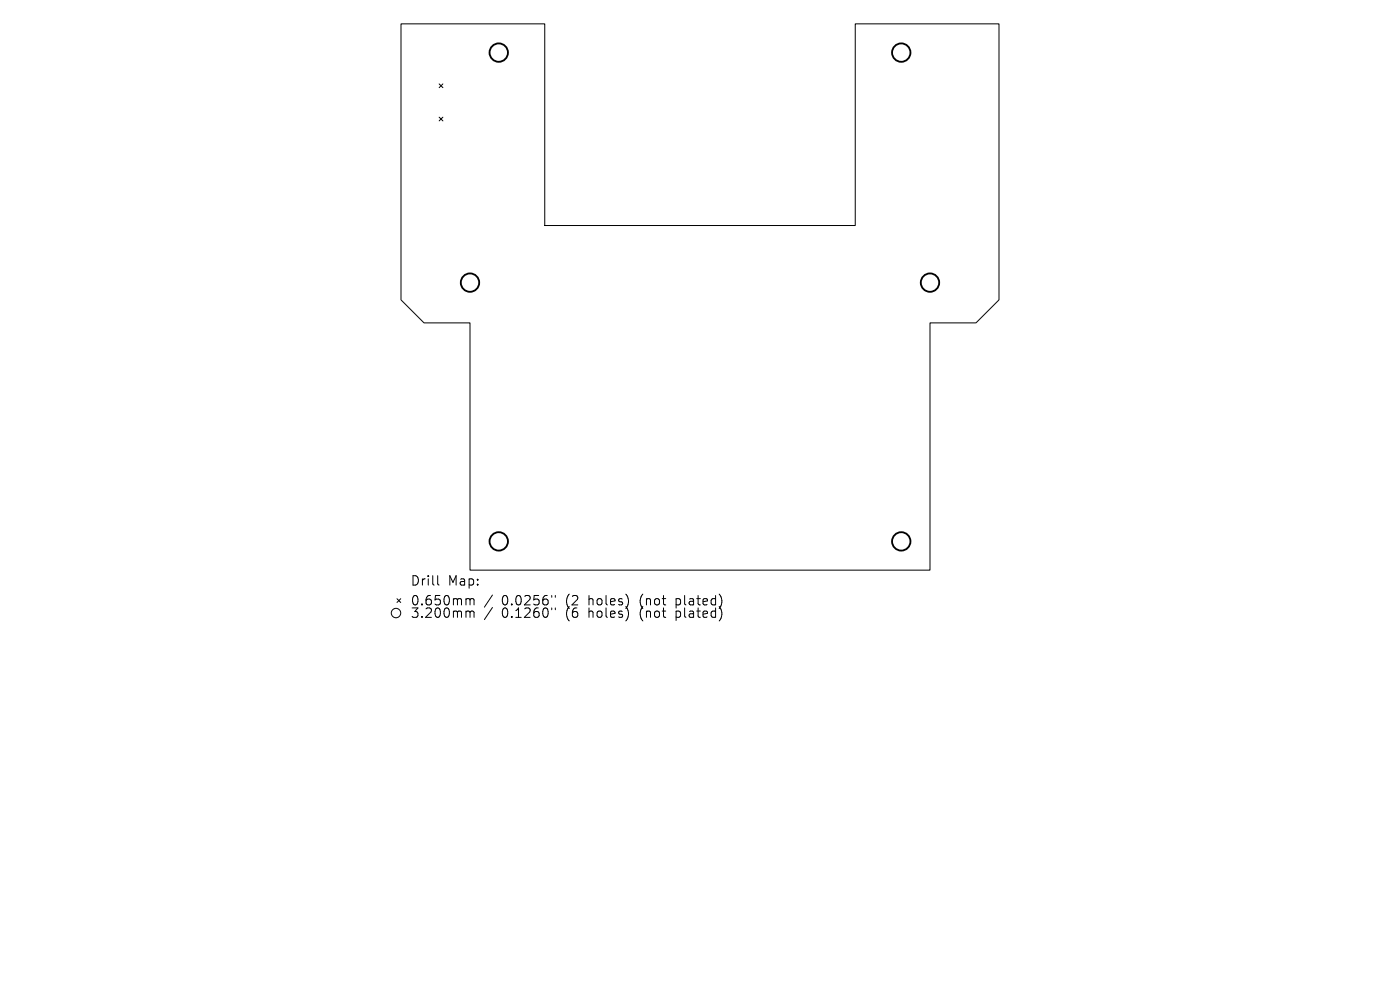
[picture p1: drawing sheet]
<svg xmlns="http://www.w3.org/2000/svg" width="297mm" height="210mm" viewBox="0 0 297 210" stroke-linecap="round" stroke-linejoin="round" font-family="sans-serif">
<defs><g id="words">
<g font-size="2.8">
<text x="87" y="124.5">Drill</text>
<text x="95" y="124.5">Map:</text>
<text x="87" y="128.7">0.650mm</text>
<text x="87" y="131.3">3.200mm</text>
<text x="106.5" y="128.7">0.0256&quot;</text>
<text x="106.5" y="131.3">0.1260&quot;</text>
<text x="120.2" y="128.7">(2</text>
<text x="120.2" y="131.3">(6</text>
<text x="125.1" y="128.7">holes)</text>
<text x="125.1" y="131.3">holes)</text>
<text x="136.2" y="128.7">(not</text>
<text x="136.2" y="131.3">(not</text>
<text x="144" y="128.7">plated)</text>
<text x="144" y="131.3">plated)</text>
</g>
</g></defs>
<g fill="none" stroke="#000" stroke-width=".21">
<path d="M85.1 5.1h30.5v42.7h65.8v-42.7h30.5v58.5l-4.8 4.9h-9.8v52.4h-97.6v-52.4h-9.7l-4.9-4.9zM93.2 17.8l.8 .8M94 17.8l-.8 .8M93.2 24.9l.8 .7M94 24.9l-.8 .7M84.2 127l.8 .8M85 127l-.8 .8M92.9 122.1v1.7l.2 .3M99.1 127l.5 .1 .1 .2M99.1 129.6h.3l.3 .3M99.7 127.3l.3-.3 .5 .1 .1 1.2M99.7 127.3v1"/>
<path d="M99.7 129.9v1.1M99.7 129.9l.3-.3 .5 .1 .1 1.3M104.5 126.2l-1.7 2.6M104.5 128.9l-1.7 2.5M117 126.3v.4M117 129v.3M117.8 126.3v.4M117.8 129v.3"/>
<circle cx="84" cy="130" r="1"/>
</g>
<g fill="none" stroke="#000" stroke-width=".39">
<circle cx="105.8" cy="11.2" r="1.95"/>
<circle cx="191.2" cy="11.2" r="1.95"/>
<circle cx="99.7" cy="60" r="1.95"/>
<circle cx="197.3" cy="60" r="1.95"/>
<circle cx="105.8" cy="114.8" r="1.95"/>
<circle cx="191.2" cy="114.8" r="1.95"/>
</g>
<use href="#words"/>
</svg>
